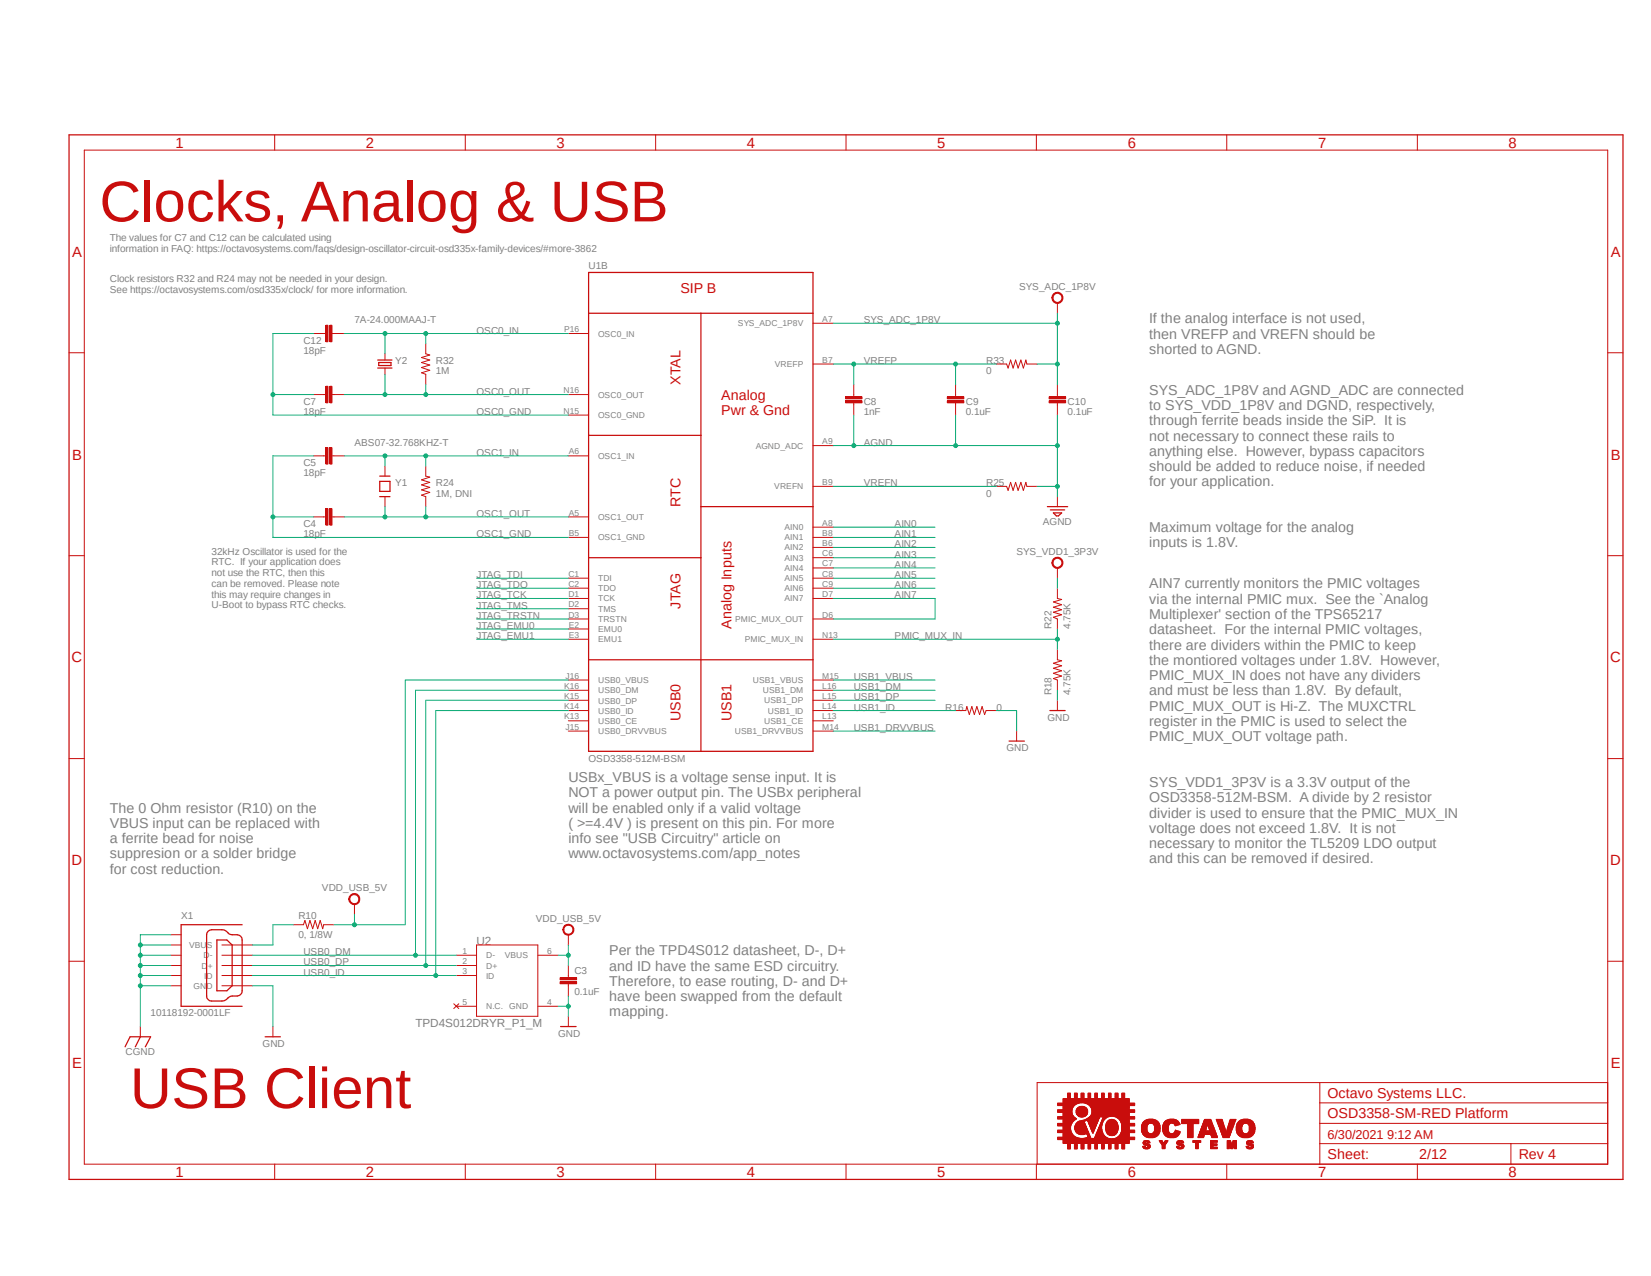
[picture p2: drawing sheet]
<svg xmlns="http://www.w3.org/2000/svg" width="279mm" height="216mm" viewBox="0 0 279 216" stroke-linecap="round" stroke-linejoin="round" font-family="sans-serif">
<defs><g id="words">
<g font-size="9.7" fill="#c90d0c">
<text x="16.8" y="37.5">Clocks, Analog &amp; USB</text>
<text x="22" y="187.5">USB Client</text>
</g>
<g font-size="2.5" fill="#c90d0c">
<text x="29.7" y="25">1</text>
<text x="61.9" y="25">2</text>
<text x="94.2" y="25">3</text>
<text x="126.4" y="25">4</text>
<text x="158.6" y="25">5</text>
<text x="190.8" y="25">6</text>
<text x="223.1" y="25">7</text>
<text x="255.3" y="25">8</text>
<text x="12.2" y="43.4">A</text>
<text x="272.6" y="43.4">A</text>
<text x="12.2" y="77.8">B</text>
<text x="272.6" y="77.8">B</text>
<text x="12.1" y="112.1">C</text>
<text x="272.5" y="112.1">C</text>
<text x="12.1" y="146.4">D</text>
<text x="272.5" y="146.4">D</text>
<text x="12.2" y="180.7">E</text>
<text x="272.6" y="180.7">E</text>
<text x="29.7" y="199.1">1</text>
<text x="61.9" y="199.1">2</text>
<text x="94.2" y="199.1">3</text>
<text x="126.4" y="199.1">4</text>
<text x="158.6" y="199.1">5</text>
<text x="190.8" y="199.1">6</text>
<text x="223.1" y="199.1">7</text>
<text x="255.3" y="199.1">8</text>
</g>
<g font-size="2.4" fill="#c90d0c">
<text x="115.1" y="49.5">SIP B</text>
<text x="115.1" y="65.1" transform="rotate(-90 115.1 65.1)">XTAL</text>
<text x="122" y="67.6">Analog</text>
<text x="122" y="70.2">Pwr &amp; Gnd</text>
<text x="115.1" y="85.8" transform="rotate(-90 115.1 85.8)">RTC</text>
<text x="115.1" y="103" transform="rotate(-90 115.1 103)">JTAG</text>
<text x="123.8" y="106.4" transform="rotate(-90 123.8 106.4)">Analog Inputs</text>
<text x="115.1" y="122" transform="rotate(-90 115.1 122)">USB0</text>
<text x="123.8" y="122" transform="rotate(-90 123.8 122)">USB1</text>
<text x="224.7" y="185.8">Octavo Systems LLC.</text>
<text x="224.7" y="189.2">OSD3358-SM-RED Platform</text>
<text x="224.7" y="196.1">Sheet:</text>
<text x="240.2" y="196.1">2/12</text>
<text x="257" y="196.1">Rev 4</text>
</g>
<g font-size="2.4" fill="#808080">
<text x="194.5" y="54.7">If the analog interface is not used,</text>
<text x="194.5" y="57.3">then VREFP and VREFN should be</text>
<text x="194.5" y="59.9">shorted to AGND.</text>
<text x="194.5" y="66.8">SYS_ADC_1P8V and AGND_ADC are connected</text>
<text x="194.5" y="69.4">to SYS_VDD_1P8V and DGND, respectively,</text>
<text x="194.5" y="72">through ferrite beads inside the SiP. It is</text>
<text x="194.5" y="74.5">not necessary to connect these rails to</text>
<text x="194.5" y="77.1">anything else. However, bypass capacitors</text>
<text x="194.5" y="79.7">should be added to reduce noise, if needed</text>
<text x="194.5" y="82.3">for your application.</text>
<text x="194.5" y="90">Maximum voltage for the analog</text>
<text x="194.5" y="92.6">inputs is 1.8V.</text>
<text x="194.5" y="99.6">AIN7 currently monitors the PMIC voltages</text>
<text x="194.5" y="102.2">via the internal PMIC mux. See the `Analog</text>
<text x="194.5" y="104.7">Multiplexer' section of the TPS65217</text>
<text x="194.5" y="107.3">datasheet. For the internal PMIC voltages,</text>
<text x="194.5" y="109.9">there are dividers within the PMIC to keep</text>
<text x="194.5" y="112.5">the montiored voltages under 1.8V. However,</text>
<text x="194.5" y="115.1">PMIC_MUX_IN does not have any dividers</text>
<text x="194.5" y="117.6">and must be less than 1.8V. By default,</text>
<text x="194.5" y="120.2">PMIC_MUX_OUT is Hi-Z. The MUXCTRL</text>
<text x="194.5" y="122.8">register in the PMIC is used to select the</text>
<text x="194.5" y="125.4">PMIC_MUX_OUT voltage path.</text>
<text x="18.6" y="137.5">The 0 Ohm resistor (R10) on the</text>
<text x="96.2" y="132.3">USBx_VBUS is a voltage sense input. It is</text>
<text x="96.2" y="134.9">NOT a power output pin. The USBx peripheral</text>
<text x="96.2" y="137.5">will be enabled only if a valid voltage</text>
<text x="194.5" y="133.2">SYS_VDD1_3P3V is a 3.3V output of the</text>
<text x="194.5" y="135.8">OSD3358-512M-BSM. A divide by 2 resistor</text>
<text x="18.6" y="140.1">VBUS input can be replaced with</text>
<text x="18.6" y="142.7">a ferrite bead for noise</text>
<text x="96.2" y="140.1">( &gt;=4.4V ) is present on this pin. For more</text>
<text x="96.2" y="142.7">info see &quot;USB Circuitry&quot; article on</text>
<text x="194.5" y="138.3">divider is used to ensure that the PMIC_MUX_IN</text>
<text x="194.5" y="140.9">voltage does not exceed 1.8V. It is not</text>
<text x="194.5" y="143.5">necessary to monitor the TL5209 LDO output</text>
<text x="18.6" y="145.2">suppresion or a solder bridge</text>
<text x="18.6" y="147.8">for cost reduction.</text>
<text x="96.2" y="145.2">www.octavosystems.com/app_notes</text>
<text x="194.5" y="146.1">and this can be removed if desired.</text>
<text x="103.1" y="161.6">Per the TPD4S012 datasheet, D-, D+</text>
<text x="103.1" y="164.2">and ID have the same ESD circuitry.</text>
<text x="103.1" y="166.8">Therefore, to ease routing, D- and D+</text>
<text x="103.1" y="169.4">have been swapped from the default</text>
<text x="103.1" y="172">mapping.</text>
</g>
<text font-size="2.2" fill="#c90d0c" x="224.7" y="192.7">6/30/2021 9:12 AM</text>
<g font-size="2" fill="#808080">
<text x="80.6" y="159.9">U2</text>
<text x="70.3" y="173.7">TPD4S012DRYR_P1_M</text>
</g>
<g font-size="1.7" fill="#808080">
<text x="18.6" y="40.8">The values for C7 and C12 can be calculated using</text>
<text x="18.6" y="47.7">Clock resistors R32 and R24 may not be needed in your design.</text>
<text x="18.6" y="42.6">information in FAQ: https://octavosystems.com/faqs/design-oscillator-circuit-osd335x-family-devices/#more-3862</text>
<text x="99.6" y="45.6">U1B</text>
<text x="18.6" y="49.5">See https://octavosystems.com/osd335x/clock/ for more information.</text>
<text x="172.5" y="49.1">SYS_ADC_1P8V</text>
<text x="51.4" y="59.9">18pF</text>
<text x="51.4" y="58.2">C12</text>
<text x="60" y="54.7">7A-24.000MAAJ-T</text>
<text x="80.6" y="56.4">OSC0_IN</text>
<text x="146.2" y="54.7">SYS_ADC_1P8V</text>
<text x="66.9" y="61.6">Y2</text>
<text x="73.7" y="63.3">1M</text>
<text x="73.7" y="61.6">R32</text>
<text x="146.2" y="61.6">VREFP</text>
<text x="166.9" y="63.3">0</text>
<text x="166.9" y="61.6">R33</text>
<text x="51.4" y="70.2">18pF</text>
<text x="51.4" y="68.5">C7</text>
<text x="80.6" y="70.2">OSC0_GND</text>
<text x="80.6" y="66.8">OSC0_OUT</text>
<text x="146.2" y="70.2">1nF</text>
<text x="146.2" y="68.5">C8</text>
<text x="163.4" y="70.2">0.1uF</text>
<text x="163.4" y="68.5">C9</text>
<text x="180.7" y="70.2">0.1uF</text>
<text x="180.7" y="68.5">C10</text>
<text x="60" y="75.4">ABS07-32.768KHZ-T</text>
<text x="80.6" y="77.1">OSC1_IN</text>
<text x="146.2" y="75.4">AGND</text>
<text x="51.4" y="80.6">18pF</text>
<text x="51.4" y="78.9">C5</text>
<text x="66.9" y="82.3">Y1</text>
<text x="73.7" y="82.3">R24</text>
<text x="146.2" y="82.3">VREFN</text>
<text x="166.9" y="82.3">R25</text>
<text x="51.4" y="89.2">C4</text>
<text x="73.7" y="84">1M, DNI</text>
<text x="80.6" y="87.5">OSC1_OUT</text>
<text x="151.4" y="89.2">AIN0</text>
<text x="166.9" y="84">0</text>
<text x="176.5" y="88.8">AGND</text>
<text x="35.8" y="93.9">32kHz Oscillator is used for the</text>
<text x="35.8" y="95.7">RTC. If your application does</text>
<text x="51.4" y="90.9">18pF</text>
<text x="80.6" y="90.9">OSC1_GND</text>
<text x="151.4" y="90.9">AIN1</text>
<text x="151.4" y="92.6">AIN2</text>
<text x="151.4" y="94.4">AIN3</text>
<text x="172" y="93.9">SYS_VDD1_3P3V</text>
<text x="35.8" y="97.5">not use the RTC, then this</text>
<text x="35.8" y="99.3">can be removed. Please note</text>
<text x="35.8" y="101.1">this may require changes in</text>
<text x="80.6" y="99.5">JTAG_TDO</text>
<text x="80.6" y="101.3">JTAG_TCK</text>
<text x="80.6" y="97.8">JTAG_TDI</text>
<text x="151.4" y="96.1">AIN4</text>
<text x="151.4" y="97.8">AIN5</text>
<text x="151.4" y="99.5">AIN6</text>
<text x="151.4" y="101.3">AIN7</text>
<text x="35.8" y="103">U-Boot to bypass RTC checks.</text>
<text x="80.6" y="106.4">JTAG_EMU0</text>
<text x="80.6" y="103">JTAG_TMS</text>
<text x="80.6" y="104.7">JTAG_TRSTN</text>
<text x="177.9" y="106.4" transform="rotate(-90 177.9 106.4)">R22</text>
<text x="181.2" y="106.4" transform="rotate(-90 181.2 106.4)">4.75K</text>
<text x="80.6" y="108.2">JTAG_EMU1</text>
<text x="151.4" y="108.2">PMIC_MUX_IN</text>
<text x="144.5" y="118.5">USB1_DP</text>
<text x="144.5" y="116.8">USB1_DM</text>
<text x="144.5" y="115.1">USB1_VBUS</text>
<text x="177.9" y="117.6" transform="rotate(-90 177.9 117.6)">R18</text>
<text x="181.2" y="117.6" transform="rotate(-90 181.2 117.6)">4.75K</text>
<text x="144.5" y="120.2">USB1_ID</text>
<text x="144.5" y="123.7">USB1_DRVVBUS</text>
<text x="160" y="120.2">R16</text>
<text x="168.6" y="120.2">0</text>
<text x="177.2" y="122">GND</text>
<text x="99.6" y="128.9">OSD3358-512M-BSM</text>
<text x="170.3" y="127.1">GND</text>
<text x="30.6" y="155.6">X1</text>
<text x="50.5" y="155.4">R10</text>
<text x="54.5" y="150.8">VDD_USB_5V</text>
<text x="90.7" y="156">VDD_USB_5V</text>
<text x="50.5" y="158.7">0, 1/8W</text>
<text x="51.4" y="161.6">USB0_DM</text>
<text x="51.4" y="163.4">USB0_DP</text>
<text x="51.4" y="165.1">USB0_ID</text>
<text x="97.2" y="164.8">C3</text>
<text x="25.5" y="172">10118192-0001LF</text>
<text x="97.2" y="168.3">0.1uF</text>
<text x="21.3" y="178.4">CGND</text>
<text x="44.4" y="177.1">GND</text>
<text x="94.4" y="175.4">GND</text>
</g>
<g font-size="1.4" fill="#808080">
<text x="95.5" y="56.2">P16</text>
<text x="101.2" y="56.9">OSC0_IN</text>
<text x="124.9" y="55.2">SYS_ADC_1P8V</text>
<text x="139.2" y="54.5">A7</text>
<text x="131.1" y="62.1">VREFP</text>
<text x="139.2" y="61.4">B7</text>
<text x="95.4" y="70">N15</text>
<text x="95.4" y="66.5">N16</text>
<text x="101.2" y="70.7">OSC0_GND</text>
<text x="101.2" y="67.3">OSC0_OUT</text>
<text x="96.3" y="76.9">A6</text>
<text x="101.2" y="77.6">OSC1_IN</text>
<text x="127.9" y="75.9">AGND_ADC</text>
<text x="139.2" y="75.1">A9</text>
<text x="131" y="82.8">VREFN</text>
<text x="139.2" y="82">B9</text>
<text x="96.3" y="87.3">A5</text>
<text x="101.2" y="88">OSC1_OUT</text>
<text x="132.8" y="89.7">AIN0</text>
<text x="139.2" y="88.9">A8</text>
<text x="96.3" y="90.7">B5</text>
<text x="101.2" y="91.4">OSC1_GND</text>
<text x="132.8" y="91.4">AIN1</text>
<text x="132.8" y="93.1">AIN2</text>
<text x="132.8" y="94.9">AIN3</text>
<text x="139.2" y="90.7">B8</text>
<text x="139.2" y="92.4">B6</text>
<text x="139.2" y="94.1">C6</text>
<text x="139.2" y="95.8">C7</text>
<text x="96.2" y="101">D1</text>
<text x="96.2" y="97.6">C1</text>
<text x="96.2" y="99.3">C2</text>
<text x="101.2" y="101.8">TCK</text>
<text x="101.2" y="98.3">TDI</text>
<text x="101.2" y="100.1">TDO</text>
<text x="132.8" y="96.6">AIN4</text>
<text x="132.8" y="98.3">AIN5</text>
<text x="132.8" y="100">AIN6</text>
<text x="132.8" y="101.8">AIN7</text>
<text x="139.2" y="97.6">C8</text>
<text x="139.2" y="99.3">C9</text>
<text x="139.2" y="101">D7</text>
<text x="96.2" y="102.7">D2</text>
<text x="96.2" y="104.5">D3</text>
<text x="96.3" y="106.2">E2</text>
<text x="96.3" y="107.9">E3</text>
<text x="101.2" y="107">EMU0</text>
<text x="101.2" y="103.5">TMS</text>
<text x="101.2" y="105.2">TRSTN</text>
<text x="124.4" y="105.2">PMIC_MUX_OUT</text>
<text x="139.2" y="104.5">D6</text>
<text x="139.2" y="107.9">N13</text>
<text x="101.2" y="108.7">EMU1</text>
<text x="126" y="108.7">PMIC_MUX_IN</text>
<text x="95.5" y="116.5">K16</text>
<text x="95.5" y="118.3">K15</text>
<text x="95.7" y="114.8">J16</text>
<text x="101.2" y="117.3">USB0_DM</text>
<text x="101.2" y="119">USB0_DP</text>
<text x="101.2" y="115.6">USB0_VBUS</text>
<text x="127.4" y="115.6">USB1_VBUS</text>
<text x="129.1" y="117.3">USB1_DM</text>
<text x="129.3" y="119">USB1_DP</text>
<text x="139.2" y="116.5">L16</text>
<text x="139.2" y="118.3">L15</text>
<text x="139.2" y="114.8">M15</text>
<text x="95.5" y="121.7">K13</text>
<text x="95.5" y="120">K14</text>
<text x="95.7" y="123.4">J15</text>
<text x="101.2" y="122.5">USB0_CE</text>
<text x="101.2" y="124.2">USB0_DRVVBUS</text>
<text x="101.2" y="120.7">USB0_ID</text>
<text x="124.3" y="124.2">USB1_DRVVBUS</text>
<text x="129.3" y="122.5">USB1_CE</text>
<text x="129.9" y="120.7">USB1_ID</text>
<text x="139.2" y="121.7">L13</text>
<text x="139.2" y="123.4">M14</text>
<text x="139.2" y="120">L14</text>
<text x="32" y="160.4">VBUS</text>
<text x="78.3" y="161.4">1</text>
<text x="92.6" y="161.4">6</text>
<text x="32.8" y="167.3">GND</text>
<text x="34.1" y="163.9">D+</text>
<text x="34.5" y="162.1">D-</text>
<text x="34.5" y="165.6">ID</text>
<text x="78.3" y="163.1">2</text>
<text x="78.3" y="164.9">3</text>
<text x="82.3" y="163.9">D+</text>
<text x="82.3" y="162.1">D-</text>
<text x="82.3" y="165.6">ID</text>
<text x="85.4" y="162.1">VBUS</text>
<text x="78.3" y="170">5</text>
<text x="82.3" y="170.8">N.C.</text>
<text x="86.2" y="170.7">GND</text>
<text x="92.6" y="170">4</text>
</g>
</g></defs>
<g fill="none" stroke="#c90d0c" stroke-width=".17">
<path d="M14.3 25.4h257.8v171.6h-257.8zM46.5 22.8v2.6M78.7 22.8v2.6M111 22.8v2.6M143.2 22.8v2.6M175.4 22.8v2.6M207.6 22.8v2.6M239.9 22.8v2.6M11.7 59.7h2.6M53.1 56.4h2M55.2 55h.3v2.8h-.3zM55.8 55h.4v2.8h-.4z"/>
<path d="M56.2 56.4h2.1M65.2 59.9v1M72.1 58.2v1.7l.6 .2-1.4 .4 1.4 .4-1.4 .4 1.4 .5-1.4 .4 1.4 .5-1.4 .4 .8 .2v1.8M96.2 56.4h3.4M137.6 54.7h3.4M272.1 59.7h2.6M53.1 77.1h2M53.1 66.8h2M55.2 75.7h.3v2.8h-.3zM55.2 65.4h.3v2.8h-.3zM55.8 75.7h.4v2.8h-.4zM55.8 65.4h.4v2.8h-.4z"/>
<path d="M56.2 77.1h2.1M56.2 66.8h2.1M65.2 62.3v1M65.2 78.9v1.7M72.1 78.9v1.7l.6 .1-1.4 .5 1.4 .4-1.4 .4 1.4 .5-1.4 .4 1.4 .4-1.4 .5 .8 .2v1.7M96.2 77.1h3.4M96.2 66.8h3.4M96.2 70.2h3.4M137.6 61.6h3.4M137.6 75.4h3.4M143.1 67.1h2.8v.4h-2.8zM143.1 67.8h2.8v.4h-2.8z"/>
<path d="M144.5 65.1v2M144.5 68.2v2M160.3 67.1h2.8v.4h-2.8zM160.3 67.8h2.8v.4h-2.8zM161.7 65.1v2M161.7 68.2v2M168.6 61.6h1.7l.3 .7 .4-1.4 .4 1.4 .5-1.4 .4 1.4 .5-1.4 .4 1.4 .4-1.4 .2 .7h1.7M177.5 67.1h2.8v.4h-2.8zM177.5 67.8h2.8v.4h-2.8zM178.9 65.1v2M178.9 68.2v2M11.7 94h2.6"/>
<path d="M53.1 87.5h2M55.2 86.1h.3v2.8h-.3zM55.8 86.1h.4v2.8h-.4zM56.2 87.5h2.1M65.2 84v1.7M96.2 87.5h3.4M96.2 90.9h3.4M96.2 97.8h3.4M96.2 99.5h3.4M137.6 89.2h3.4M137.6 90.9h3.4M137.6 92.6h3.4"/>
<path d="M137.6 94.4h3.4M137.6 96.1h3.4M137.6 97.8h3.4M137.6 99.5h3.4M137.6 82.3h3.4M168.6 82.3h1.7l.3 .7 .4-1.4 .4 1.4 .5-1.4 .4 1.4 .5-1.4 .4 1.4 .4-1.4 .2 .7h1.7M178.9 84v1.7M178.9 99.5v1.8l.8 .1-1.4 .5 1.4 .4-1.4 .4 1.4 .5-1.4 .4 1.4 .4-1.4 .4 .6 .3v1.7M272.1 94h2.6M96.2 101.3h3.4M96.2 116.8h3.4M96.2 118.5h3.4"/>
<path d="M96.2 115.1h3.4M96.2 106.4h3.4M96.2 108.2h3.4M96.2 103h3.4M96.2 104.7h3.4M137.6 101.3h3.4M137.6 116.8h3.4M137.6 118.5h3.4M137.6 115.1h3.4M137.6 108.2h3.4M137.6 104.7h3.4M178.9 109.9v1.7l.8 .2-1.4 .4 1.4 .4-1.4 .5 1.4 .4-1.4 .4 1.4 .5-1.4 .4 .6 .3v1.7"/>
<path d="M178.9 118.5v1.7M11.7 128.4h2.6M96.2 120.2h3.4M96.2 122h3.4M96.2 123.7h3.4M137.6 120.2h3.4M137.6 122h3.4M137.6 123.7h3.4M161.7 120.2h1.7l.2-.7 .4 1.4 .5-1.4 .4 1.4 .4-1.4 .5 1.4 .4-1.4 .4 1.4 .3-.7h1.7M172 123.7v1.7M272.1 128.4h2.6M28.9 159.9h1.7"/>
<path d="M28.9 158.2h1.7M37.5 159.9h5.2M80.6 159.9h10.4v12.1h-10.4zM11.7 162.6h2.6M23.7 173.7v1.7M28.9 163.4h1.7M28.9 161.6h1.7M28.9 165.1h1.7M28.9 166.8h1.7M37.5 163.4h5.2M37.5 161.6h5.2M37.5 165.1h5.2"/>
<path d="M37.5 166.8h5.2M46.2 173.7v1.7M76.8 169.8l.8 .8M77.2 163.4h3.4M77.2 161.6h3.4M77.2 165.1h3.4M77.2 170.3h3.4M77.6 169.8l-.8 .8M91 161.6h3.4M91 170.3h3.4M94.8 165.4h2.8v.4h-2.8zM94.8 166.1h2.8v.4h-2.8z"/>
<path d="M96.2 163.4v2M96.2 166.5v2M96.2 172v1.7M272.1 162.6h2.6M46.5 197v2.6M78.7 197v2.6M111 197v2.6M143.2 197v2.6M175.4 197v2.6M179 190.1h2.4M179 192.8h13M179 192.7h13"/>
<path d="M179 192.7h9.1M179 192.6h8.6M179 192.6h3.8M179 192.5h3.5M179 192.5h3.4M179 192.4h3.2M179 192.4h3.1M179 191.6h2.4M179 191.6h2.3M179 191.5h2.3M179 191.4h2.2M179 191.3h2.2"/>
<path d="M179 191.2h2.2M179 190.5h2.2M179 190.4h2.2M179 190.3h2.2M179 190.3h2.3M179 190.2h2.3M179 189.3h3.2M179 189.2h3.1M179 189.2h3M179 189.1h3M179 189.1h2.9M179 189h2.8"/>
<path d="M179 188.9h2.7M179 188.2h2.4M179 188.1h2.4M179 188h2.4M179 187.9h2.4M179 187.8h2.4M179 187.1h2.8M179 187h2.8M179 187h2.9M179 186.9h2.9M179 186.9h3M179 186.9h3.1"/>
<path d="M179 186.8h3.2M179 186.7h3.4M179 186.7h3.5M179 186.6h3.7M179.9 186.6h3.1M179.9 193.5h11.2M179.9 193.4h11.2M179.9 193.3h11.2M179.9 193.2h11.2M179.9 193.1h11.2M179.9 193h11.2M179.9 192.9h11.2"/>
<path d="M179.9 192.4h2.1M179.9 192.3h2.1M179.9 192.3h2M179.9 192.2h1.9M179.9 192.2h1.8M179.9 192.1h1.8M179.9 192.1h1.7M179.9 192h1.7M179.9 191.9h1.6M179.9 191.9h1.5M179.9 191.8h1.5M179.9 191.7h1.5"/>
<path d="M179.9 191.2h1.3M179.9 191.1h1.3M179.9 191h1.3M179.9 191h1.2M179.9 190.9h1.2M179.9 190.8h1.2M179.9 190.8h1.3M179.9 190.7h1.3M179.9 190.6h1.3M179.9 190.5h1.3M179.9 190h1.5M179.9 189.9h1.5"/>
<path d="M179.9 189.9h1.6M179.9 189.8h1.7M179.9 189.7h1.7M179.9 189.7h1.8M179.9 189.6h1.9M179.9 189.5h2M179.9 189.4h2.1M179.9 189.4h2.2M179.9 188.9h1.8M179.9 188.8h1.8M179.9 188.8h1.7M179.9 188.7h1.7"/>
<path d="M179.9 188.7h1.6M179.9 188.6h1.6M179.9 188.6h1.5M179.9 188.5h1.5M179.9 188.4h1.5M179.9 188.3h1.5M179.9 187.7h1.5M179.9 187.6h1.5M179.9 187.6h1.6M179.9 187.5h1.6M179.9 187.4h1.7M179.9 187.3h1.7"/>
<path d="M179.9 187.2h1.8M179.9 187.1h1.8M179.9 186.6h11.2M179.9 186.5h11.2M179.9 186.4h11.2M179.9 186.3h11.2M179.9 186.2h11.2M179.9 186.1h11.2M179.9 186h11.2M179.9 185.9h11.2M180.7 193.5h.4M180.7 194.4h.4"/>
<path d="M180.7 194.3h.4M180.7 194.2h.4M180.7 194.1h.4M180.7 194h.4M180.7 193.9h.4M180.7 193.8h.4M180.7 193.7h.4M180.7 193.6h.4M180.7 185.8h.4M180.7 185.7h.4M180.7 185.6h.4M180.7 185.5h.4"/>
<path d="M180.7 185.4h.4M180.7 185.3h.4M180.7 185.2h.4M180.7 185.1h.4M180.7 185h.4M181.8 193.5h.5M181.8 194.4h.5M181.8 194.3h.5M181.8 194.2h.5M181.8 194.1h.5M181.8 194h.5M181.8 193.9h.5"/>
<path d="M181.8 193.8h.5M181.8 193.7h.5M181.8 193.6h.5M181.8 185.8h.5M181.8 185.7h.5M181.8 185.6h.5M181.8 185.5h.5M181.8 185.4h.5M181.8 185.3h.5M181.8 185.2h.5M181.8 185.1h.5M181.8 185h.5"/>
<path d="M181.9 191h2.1M181.9 191h2M181.9 190.9h2M181.9 190.8h2M181.9 190.7h2M181.9 191.2h2.1M181.9 191.1h2.1M181.9 190.6h2M181.9 190.6h1.9M181.9 190.5h1.9M181.9 191.3h2.2M181.9 191.2h2.2"/>
<path d="M182 191.4h2.1M182 191.3h2.1M182 190.4h1.7M182 190.3h1.7M182 190.2h1.6M182 191.5h2.1M182.1 191.5h2.1M182.1 190.2h1.5M182.1 190.1h1.5M182.1 191.6h2.1M182.1 188.3h1.9M182.1 188.3h2"/>
<path d="M182.1 188.2h2M182.1 188.1h2M182.1 188h2M182.1 187.9h2M182.1 187.8h1.9M182.2 191.6h2M182.2 190h1.4M182.2 188.5h1.8M182.2 188.4h1.8M182.2 187.8h1.8M182.2 187.7h1.8M182.2 191.7h2"/>
<path d="M182.2 188.6h1.8M182.2 191.7h2.1M182.2 189.9h1.3M182.2 188.6h1.7M182.2 187.6h1.7M182.3 189.9h1.2M182.3 188.6h1.6M182.3 187.5h1.6M182.3 188.7h1.6M182.4 191.8h1.4M182.4 191.8h1.9M182.4 189.8h1.1"/>
<path d="M182.4 188.8h1.4M182.4 188.7h1.5M182.4 187.5h1.5M182.4 187.4h1.3M182.5 191.9h1.2M182.5 189.8h1M182.5 188.8h1.2M182.5 187.4h1.2M182.5 191.9h1.1M182.5 189.7h1M182.5 188.9h1.1M182.5 187.3h1.1"/>
<path d="M182.6 191.9h1M182.6 189.7h1M182.6 188.9h1M182.6 187.3h1M182.8 189.7h.9M182.8 189h.6M182.8 187.2h.6M182.8 192h.5M182.9 189h.3M182.9 187.2h.4M183 193.5h.4M183 194.4h.4"/>
<path d="M183 194.3h.4M183 194.2h.4M183 194.1h.4M183 194h.4M183 193.9h.4M183 193.8h.4M183 193.7h.4M183 193.6h.4M183 189.6h.9M183 185.8h.4M183 185.7h.4M183 185.6h.4"/>
<path d="M183 185.5h.4M183 185.4h.4M183 185.3h.4M183 185.2h.4M183 185.1h.4M183 185h.4M183.1 186.6h8M183.1 189.6h.8M183.3 189.5h2.6M183.4 192.6h1.2M183.5 186.6h8.5M183.5 189.5h2.4"/>
<path d="M183.6 192.5h1M183.6 189.4h2.3M183.6 186.7h8.4M183.7 189.4h2.2M183.8 186.7h8.2M183.8 192.5h.8M183.8 189.4h2.1M183.9 189.3h2.1M183.9 191.9h.4M183.9 191.8h.4M183.9 191.9h.5M183.9 186.8h8.1"/>
<path d="M184 192h.4M184 189.3h2M184 192.4h.6M184 192.2h.4M184 192.1h.4M184 189.6h1.9M184 189.2h2M184 186.8h8M184.1 192.4h.4M184.1 192.3h.4M184.1 192.2h.3M184.1 189.7h1.7"/>
<path d="M184.1 189.2h2M184.1 186.9h7.9M184.1 189.8h1.7M184.1 193.5h.5M184.1 194.4h.5M184.1 194.3h.5M184.1 194.2h.5M184.1 194.1h.5M184.1 194h.5M184.1 193.9h.5M184.1 193.8h.5M184.1 193.7h.5"/>
<path d="M184.1 193.6h.5M184.1 189.9h1.7M184.1 189.1h2M184.1 185.8h.5M184.1 185.7h.5M184.1 185.6h.5M184.1 185.5h.5M184.1 185.4h.5M184.1 185.3h.5M184.1 185.2h.5M184.1 185.1h.5M184.1 185h.5"/>
<path d="M184.2 189.9h1.5M184.2 190.1h1.5M184.2 190.1h1.4M184.2 190h1.5M184.2 189.1h1.9M184.2 186.9h7.8M184.3 190.2h1.3M184.3 189.1h1.8M184.3 187h7.7M184.3 190.3h1.2M184.3 189h1.8M184.4 190.4h1.1"/>
<path d="M184.4 190.3h1.1M184.4 189h3.2M184.4 187.1h7.6M184.4 190.5h1.1M184.4 188.9h3.4M184.4 187.1h6.7M184.4 190.6h1M184.4 190.6h1.1M184.4 187.2h6.7M184.5 190.7h.9M184.5 188.9h6.6M184.5 187.2h6.6"/>
<path d="M184.5 190.8h.8M184.5 190.8h.9M184.5 188.8h6.6M184.6 191h.7M184.6 190.9h.7M184.6 190.8h.7M184.6 188.8h6.5M184.6 187.3h6.5M184.6 191.1h.7M184.6 188.7h6.5M184.6 187.4h6.5M184.7 191.1h.5"/>
<path d="M184.7 191.1h.6M184.7 188.6h6.4M184.7 187.5h6.4M184.7 191.2h.5M184.7 187.6h6.4M184.7 191.3h.5M184.7 188.5h6.4M184.7 188.4h6.4M184.7 187.7h6.4M184.8 191.5h.3M184.8 191.4h.3M184.8 191.3h.4"/>
<path d="M184.8 188.4h6.3M184.8 188.3h6.3M184.8 188.2h7.2M184.8 188.1h7.2M184.8 188h7.2M184.8 187.9h7.2M184.8 187.8h7.2M184.8 187.7h6.3M184.8 191.6h.2M184.9 191.6h.1M184.9 191.7l.1 .1M184.9 191.7h.1"/>
<path d="M185.2 192.6h2.3M185.3 192.5h2.2M185.3 192.5h2.1M185.3 193.5h.4M185.3 194.4h.4M185.3 194.3h.4M185.3 194.2h.4M185.3 194.1h.4M185.3 194h.4M185.3 193.9h.4M185.3 193.8h.4M185.3 193.7h.4"/>
<path d="M185.3 193.6h.4M185.3 192.4h1.9M185.3 185.8h.4M185.3 185.7h.4M185.3 185.6h.4M185.3 185.5h.4M185.3 185.4h.4M185.3 185.3h.4M185.3 185.2h.4M185.3 185.1h.4M185.3 185h.4M185.3 192.3h1.8"/>
<path d="M185.3 192.3h1.7M185.3 192.2h1.7M185.4 192.2h1.5M185.4 192.1h1.5M185.4 192.1h1.4M185.5 192h1.3M185.5 191.9h1.3M185.5 191.9h1.2M185.5 191.8h1.1M185.5 191.7h1.1M185.6 191.7h1M185.6 191.6h1"/>
<path d="M185.7 191.5h.9M185.7 191.4h.8M185.7 191.3h.8M185.8 191.3h.7M185.8 191.2h.7M185.8 191.1h.7M185.9 191h.5M185.9 190.9h.5M185.9 190.8h.5M186 190.8h.4M186 190.7h.4M186 190.6h.4"/>
<path d="M186.1 190.6h.3M186.1 190.5h.3M186.1 190.5h.4M186.1 190.4h.4M186.1 190.3h.4M186.2 190.3h.3M186.2 190.2h.3M186.3 190.1h.3M186.3 190.1h.2M186.3 190h.3M186.3 189.9h.3M186.4 189.9h.2"/>
<path d="M186.4 189.8h.2M186.4 189.7h.3M186.4 193.5h.5M186.4 194.4h.5M186.4 194.3h.5M186.4 194.2h.5M186.4 194.1h.5M186.4 194h.5M186.4 193.9h.5M186.4 193.8h.5M186.4 193.7h.5M186.4 193.6h.5"/>
<path d="M186.4 189.6h.4M186.4 185.8h.5M186.4 185.7h.5M186.4 185.6h.5M186.4 185.5h.5M186.4 185.4h.5M186.4 185.3h.5M186.4 185.2h.5M186.4 185.1h.5M186.4 185h.5M186.5 189.5h.3M186.5 189.5h.4"/>
<path d="M186.5 189.4h.4M186.6 189.4h.3M186.6 189.4h.4M186.6 189.3h.4M186.6 189.3h.5M186.6 189.2h.5M186.6 189.2h.6M186.6 189.1h.7M186.7 189.1h.7M186.7 189h.8M187.1 191.2h2.1M187.1 191.1h2.1"/>
<path d="M187.1 191h2.1M187.1 190.9h2.1M187.1 190.8h2.1M187.1 190.7h2.1M187.1 190.6h2.1M187.1 190.5h2.1M187.1 190.4h2.1M187.2 191.3h1.9M187.2 191.3h2M187.2 191.2h2M187.2 190.4h2M187.2 190.3h2"/>
<path d="M187.2 190.3h1.9M187.2 190.2h1.9M187.2 190.1h1.9M187.2 191.5h1.9M187.2 191.4h1.9M187.2 191.6h1.9M187.2 190h1.9M187.3 191.6h1.7M187.3 191.6h1.8M187.3 189.9h1.8M187.3 189.9h1.7M187.3 191.7h1.7"/>
<path d="M187.4 191.8h1.5M187.4 189.8h1.5M187.4 191.9h1.5M187.4 189.7h1.5M187.5 191.9h1.3M187.5 189.7h1.4M187.5 189.7h1.3M187.6 193.5h.4M187.6 194.4h.4M187.6 194.3h.4M187.6 194.2h.4M187.6 194.1h.4"/>
<path d="M187.6 194h.4M187.6 193.9h.4M187.6 193.8h.4M187.6 193.7h.4M187.6 193.6h.4M187.6 192h1.1M187.6 189.6h1.2M187.6 189.6h1.1M187.6 185.8h.4M187.6 185.7h.4M187.6 185.6h.4M187.6 185.5h.4"/>
<path d="M187.6 185.4h.4M187.6 185.3h.4M187.6 185.2h.4M187.6 185.1h.4M187.6 185h.4M187.6 189.5h1.1M187.7 192.1h.9M187.7 189.5h.9M187.9 189.4h.6M188 192.2h.3M188 189.4h.3M188.3 192.7h3.7"/>
<path d="M188.5 188.9h3.5M188.7 192.6h3.3M188.7 193.5h.5M188.7 194.4h.5M188.7 194.3h.5M188.7 194.2h.5M188.7 194.1h.5M188.7 194h.5M188.7 193.9h.5M188.7 193.8h.5M188.7 193.7h.5M188.7 193.6h.5"/>
<path d="M188.7 189h3.3M188.7 185.8h.5M188.7 185.7h.5M188.7 185.6h.5M188.7 185.5h.5M188.7 185.4h.5M188.7 185.3h.5M188.7 185.2h.5M188.7 185.1h.5M188.7 185h.5M188.8 192.6h3.2M188.8 189h3.2"/>
<path d="M188.9 192.5h3.1M188.9 189.1h3.1M189 189.1h3M189.1 192.4h2.9M189.1 189.1h2.9M189.1 192.4h2M189.1 189.2h2.9M189.2 189.2h2.8M189.2 192.3h1.9M189.2 189.3h2.8M189.3 192.3h1.8M189.3 189.3h2.7"/>
<path d="M189.3 192.2h1.8M189.4 192.2h1.7M189.4 189.4h1.7M189.4 192.1h1.7M189.4 189.5h1.7M189.5 192.1h1.6M189.5 189.5h1.6M189.5 192h1.6M189.5 189.6h1.6M189.6 191.9h1.5M189.6 189.7h1.5M189.6 189.6h1.5"/>
<path d="M189.6 191.8h1.5M189.7 191.8h1.4M189.7 191.7h1.4M189.7 189.9h1.4M189.7 189.8h1.4M189.7 191.6h2.3M189.7 190h1.4M189.8 190.1h2.2M189.8 191.5h2.2M189.8 191.4h2.2M189.8 190.2h2.2M189.8 191.3h2.2"/>
<path d="M189.8 191.2h2.2M189.8 191.2h1.3M189.8 191.1h1.3M189.8 191h1.3M189.8 190.9h1.3M189.8 190.8h1.3M189.8 190.7h1.3M189.8 190.6h1.3M189.8 190.5h1.3M189.8 190.5h2.2M189.8 190.4h2.2M189.8 190.3h2.2"/>
<path d="M189.9 193.5h.4M189.9 194.4h.4M189.9 194.3h.4M189.9 194.2h.4M189.9 194.1h.4M189.9 194h.4M189.9 193.9h.4M189.9 193.8h.4M189.9 193.7h.4M189.9 193.6h.4M189.9 185.8h.4M189.9 185.7h.4"/>
<path d="M189.9 185.6h.4M189.9 185.5h.4M189.9 185.4h.4M189.9 185.3h.4M189.9 185.2h.4M189.9 185.1h.4M189.9 185h.4M193.2 191.4h.9M193.2 191.3h.9M193.2 191.2h.9M193.2 191.1h.9M193.2 191h.9"/>
<path d="M193.2 190.9h.9M193.2 190.8h.9M193.2 190.7h.9M193.2 190.6h.9M193.2 190.5h.9M193.2 191.5h1M193.2 191.4h1M193.2 190.5h1M193.2 190.4h1M193.3 191.6h1M193.3 190.3h.9M193.3 190.3h1"/>
<path d="M193.3 190.2h1M193.3 191.7h1.1M193.3 190.2h1.1M193.3 190.1h1.4M193.3 191.8h2.8M193.3 191.8h1.2M193.3 190.1h1.1M193.3 190h2.8M193.4 194h.4M193.4 191.9h2.7M193.4 190h2.7M193.4 194.1h1.2"/>
<path d="M193.4 194.1h.5M193.4 194.1h.4M193.4 193.4h.6M193.4 193.4h.4M193.4 193.3h.4M193.4 189.9h2.7M193.5 193.5h.8M193.5 194.2h1.1M193.5 193.5h.6M193.5 193.3h.3M193.5 193.3h.4M193.5 192h2.5"/>
<path d="M193.5 189.9h2.5M193.5 194.3h1M193.5 193.6h1M193.5 193.5h.9M193.5 193.2h1.1M193.5 193.2h1M193.5 193.1h1M193.5 192.1h2.5M193.5 189.8h2.5M193.5 193.9h.3M193.6 194.4h.8M193.6 193.7h1"/>
<path d="M193.6 193h.8M193.6 189.7h2.3M193.6 192.2h2.3M193.7 193.7h.9M193.7 192.2h2.1M193.7 193.8h.9M193.7 189.7h2.1M193.8 193h.5M193.8 192.3h1.9M193.8 189.6h1.9M193.8 194.4h.4M193.8 193.8h.8"/>
<path d="M193.9 189.5h1.7M193.9 192.4h1.7M194 192.4h1.5M194 189.5h1.5M194.1 193.8h.5M194.1 193.3h.5M194.1 192.4h1.3M194.1 189.4h1.3M194.2 194.1h.4M194.2 193.9h.4M194.2 193.4h.4M194.2 193.3h.4"/>
<path d="M194.2 194h.4M194.2 189.4h1.1M194.3 194h.3M194.3 192.5h1M194.4 189.4h.7M194.8 190.1h1.4M195 191.8h1.1M195 191.7h1.2M195 190.1h1.2M195.1 190.2h1.1M195.2 191.7h1M195.2 190.2h1"/>
<path d="M195.2 191.6h1M195.2 191.6h1.1M195.2 190.2h1.1M195.2 190.3h1.1M195.3 191.5h1M195.3 190.4h1M195.3 190.3h1M195.3 191.4h1M195.3 190.5h1M195.4 191.3h.9M195.4 191.2h.9M195.4 191.1h.9"/>
<path d="M195.4 191h.9M195.4 190.9h.9M195.4 190.8h.9M195.4 190.7h.9M195.4 190.6h.9M195.4 190.5h.9M196.2 193h.5M196.2 193h.4M196.2 193.1h.5M196.3 193.1h.4M196.3 193.3h.5M196.3 193.2h.5"/>
<path d="M196.3 193.2h.4M196.4 193.3h.4M196.4 193.4h.5M196.5 193.5h.8M196.5 193.5h.9M196.6 193.6h.7M196.6 193.6h.6M196.6 193.7h.6M196.7 194.4h.4M196.7 194.3h.4M196.7 194.2h.4M196.7 194.1h.4"/>
<path d="M196.7 194h.4M196.7 193.9h.4M196.7 193.8h.4M196.7 193.8h.5M196.7 191.1h1M196.7 191h1M196.7 190.9h1M196.7 190.8h1M196.8 191.3h.9M196.8 191.2h.9M196.8 191.1h.9M196.8 190.7h.9"/>
<path d="M196.8 190.6h.9M196.8 190.5h.9M196.8 191.5h1M196.8 191.4h1M196.8 191.4h.9M196.8 190.5h1M196.8 190.4h1M196.8 190.3h1M196.8 191.6h1M196.8 190.2h1.1M196.9 190.1h1.3M196.9 191.7h1.1"/>
<path d="M196.9 191.7h1M196.9 191.6h1M196.9 190.2h1M196.9 190.2h1.1M196.9 190.1h1.1M196.9 193.4h.5M196.9 191.8h2.7M196.9 191.8h1.2M196.9 190h2.7M197 193.4h.4M197 191.9h2.6M197 190h2.6"/>
<path d="M197 189.9h2.6M197 193.3h.4M197 189.9h2.5M197.1 193.3h.4M197.1 193.2h.4M197.1 192h2.4M197.1 189.9h2.4M197.1 189.8h2.4M197.1 193.2h.5M197.1 193.1h.5M197.1 192.1h2.4M197.1 189.8h2.3"/>
<path d="M197.1 193h.6M197.1 192.1h2.3M197.1 189.7h2.3M197.2 189.7h2.2M197.2 193h.5M197.2 192.2h2.1M197.2 192.2h2.2M197.2 189.7h2.1M197.3 192.2h2M197.3 192.3h2M197.3 189.6h2M197.4 189.6h1.8"/>
<path d="M197.4 192.3h1.8M197.4 189.5h1.7M197.5 192.4h1.6M197.6 189.5h1.5M197.6 192.4h1.5M197.7 192.4h1.2M197.7 189.4h1.2M197.8 189.4h1M197.8 192.5h1M198 189.4h.7M198.4 190.1h1.2M198.5 191.8h1.1"/>
<path d="M198.6 191.7h1.1M198.6 190.1h1M198.7 191.7h1M198.7 190.2h1M198.7 191.6h1M198.8 191.6h.9M198.8 190.2h.9M198.8 191.5h.9M198.8 190.3h.7M198.8 190.3h.9M198.8 191.4h.8M198.8 191.4h.7"/>
<path d="M198.8 190.5h.3M198.8 190.4h.4M198.8 190.4h.6M198.9 191.3h.4M198.9 191.3h.3M198.9 190.5h.1M198.9 191.3h.2M198.9 191.2h.1M199.1 194.1h.5M199.1 194h.4M199.1 193.5h.8M199.1 194.1h1.2"/>
<path d="M199.1 193.5h.7M199.1 193.4h.6M199.1 193.4h.5M199.1 193.3h.4M199.1 193.3h.5M199.2 194.2h1.1M199.2 193.5h.8M199.2 193.2h1M199.2 194.3h1M199.2 194.2h1M199.2 193.6h1M199.3 194.3h.9"/>
<path d="M199.3 193.9h.2M199.3 193.6h.9M199.3 193.1h.9M199.3 194.4h.8M199.3 193.7h1M199.3 193h.9M199.5 193.8h.8M199.5 193h.5M199.5 194.4h.4M199.6 193.8h.8M199.8 193.3h.5M199.8 193.8h.6"/>
<path d="M199.9 193.9h.5M199.9 193.3h.4M199.9 194.1h.4M199.9 193.4h.4M199.9 194.1h.5M199.9 194h.5M200 190.1h2.9M200 190h2.9M200 189.9h2.9M200 189.8h2.9M200 189.7h2.9M200 189.6h2.9"/>
<path d="M200 189.5h2.9M200 189.4h2.9M201 192.5h.9M201 192.4h.9M201 192.3h.9M201 192.2h.9M201 192.1h.9M201 192h.9M201 191.9h.9M201 191.8h.9M201 191.7h.9M201 191.6h.9"/>
<path d="M201 191.5h.9M201 191.4h.9M201 191.3h.9M201 191.2h.9M201 191.1h.9M201 191h.9M201 190.9h.9M201 190.8h.9M201 190.7h.9M201 190.6h.9M201 190.5h.9M201 190.4h.9"/>
<path d="M201 190.3h.9M201 190.2h.9M201.9 193.3h1.3M201.9 193.2h1.3M201.9 193.1h1.3M201.9 193h1.3M202.3 193.3h.5M202.4 193.5h.4M202.4 194.4h.4M202.4 194.3h.4M202.4 194.2h.4M202.4 194.1h.4"/>
<path d="M202.4 194h.4M202.4 193.9h.4M202.4 193.8h.4M202.4 193.7h.4M202.4 193.6h.4M202.4 193.4h.4M202.7 192.5h1M202.7 192.4h1M202.8 192.3h1M202.8 192.2h1M202.8 192.1h1M202.9 192.1h.9"/>
<path d="M202.9 192h.9M202.9 191.9h3M202.9 191.9h2.9M202.9 191.8h2.9M203 191.8h2.8M203 191.7h2.8M203 191.6h2.7M203.1 191.5h2.6M203.1 191.4h2.6M203.2 191.3h2.4M203.2 191.3h.8M203.2 191.2h.8"/>
<path d="M203.2 191.2h.9M203.2 191.1h.9M203.2 191h.9M203.3 191h.8M203.3 190.9h.8M203.3 190.8h.9M203.4 190.8h.8M203.4 190.7h.8M203.4 190.6h.9M203.4 190.5h.9M203.5 190.5h.8M203.5 190.4h.8"/>
<path d="M203.5 190.3h.8M203.5 190.2h.8M203.6 190.1h1.5M203.6 190.2h1.6M203.6 190.1h1.6M203.6 190h1.5M203.7 189.9h1.4M203.7 189.8h1.4M203.8 189.7h1.3M203.8 189.7h1.2M203.8 189.6h1.2M203.8 189.5h1.1"/>
<path d="M203.8 189.4h1.1M203.9 189.4h1M204.4 190.3h.8M204.4 190.2h.8M204.4 190.4h.9M204.4 190.4h.8M204.5 190.5h.8M204.5 190.8h.9M204.5 190.7h.9M204.5 190.6h.9M204.6 190.8h.8M204.6 191h.9"/>
<path d="M204.6 190.9h.8M204.6 191.1h.9M204.7 191.3h.9M204.7 191.2h.9M204.7 191.1h.9M204.9 193.5h.4M204.9 194.4h1.1M204.9 194.3h1.1M204.9 194.2h1.1M204.9 194.1h1.1M204.9 194.1h.4M204.9 194h.4"/>
<path d="M204.9 193.9h.4M204.9 193.8h.4M204.9 193.8h1.1M204.9 193.7h1.1M204.9 193.6h1.1M204.9 193.5h1.1M204.9 193.4h.4M204.9 193.3h.4M204.9 193.3h1.1M204.9 193.2h1.1M204.9 193.1h1.1M204.9 193h1.1"/>
<path d="M204.9 192h1M204.9 192.1h1M205 192.2h1M205 192.3h1M205.1 192.5h.9M205.1 192.4h.9M205.8 189.5h1M205.8 189.4h1M205.9 189.5h1M205.9 189.7h1M205.9 189.6h1M206 189.7h.9"/>
<path d="M206 189.9h1M206 189.8h.9M206 190h1M206.1 190.1h1M206.1 190.2h1M206.2 190.4h.9M206.2 190.3h.9M206.2 190.2h.9M206.2 190.5h.9M206.2 190.6h1M206.2 190.5h1M206.3 190.6h.9"/>
<path d="M206.3 190.8h1M206.3 190.7h.9M206.4 190.9h.9M206.4 190.8h.9M206.4 191h.9M206.5 191.1h.8M206.5 191.2h.9M206.5 191.4h.9M206.5 191.3h.9M206.6 191.5h.9M206.6 191.4h.9M206.6 191.6h.9"/>
<path d="M206.7 191.6h1.6M206.7 191.7h1.6M206.8 191.9h1.4M206.8 191.8h1.4M206.8 192h1.4M206.8 192.1h1.4M206.9 192.2h1.2M206.9 192.4h1.1M206.9 192.3h1.2M207 192.4h1M207 192.5h1M207.5 191.6h.9"/>
<path d="M207.5 191.5h.9M207.6 191.5h.8M207.6 191.4h.8M207.6 197v2.6M207.6 191.3h.8M207.6 191.2h.8M207.6 191.2h.9M207.7 193.5h.3M207.7 194.4h.3M207.7 194.3h.3M207.7 194.2h.3M207.7 194.1h.3"/>
<path d="M207.7 194h.3M207.7 193.9h.3M207.7 193.8h.3M207.7 193.7h.3M207.7 193.6h.3M207.7 193.4h.7M207.7 193.3h.6M207.7 193.2h.6M207.7 193.1h.6M207.7 193h.5M207.7 191.1h.8M207.7 191h.9"/>
<path d="M207.7 190.9h.9M207.7 190.8h.9M207.8 190.8h.8M207.8 190.8h.9M207.8 190.7h.9M207.8 190.6h.9M207.9 190.6h.8M207.9 190.5h.8M207.9 190.5h.9M207.9 190.4h.9M207.9 190.3h.9M207.9 190.2h.9"/>
<path d="M207.9 190.2h1M208 190.1h.9M208 190h.9M208 190h1M208 189.9h1M208 189.8h1M208.1 193.5h.3M208.1 189.8h.9M208.1 189.7h.9M208.1 193.7h.3M208.1 193.6h.3M208.1 189.6h1"/>
<path d="M208.2 193.8h.6M208.2 193.8h.2M208.2 193.7h.2M208.2 189.6h.9M208.2 189.5h.9M208.2 194h.5M208.2 193.9h.5M208.2 193.9h.6M208.2 189.4h1M208.2 194.2h.5M208.2 194.1h.5M208.3 194.4h.3"/>
<path d="M208.3 194.3h.4M208.5 193.8h.3M208.5 193.7h.3M208.5 193.6h.3M208.6 193.5h.2M208.6 193.5h.3M208.6 193.4h.3M208.6 193.4h.7M208.6 193.3h.7M208.6 193.2h.7M208.7 193.1h.6M208.7 193h.6"/>
<path d="M208.9 193.5h.4M208.9 194.4h.4M208.9 194.3h.4M208.9 194.2h.4M208.9 194.1h.4M208.9 194h.4M208.9 193.9h.4M208.9 193.8h.4M208.9 193.7h.4M208.9 193.6h.4M208.9 193.4h.4M209.2 191.3h1"/>
<path d="M209.2 191.2h1M209.2 191.2h.9M209.2 191.1h.9M209.2 191h.9M209.2 190.9h.9M209.2 190.8h.9M209.2 190.7h.9M209.2 190.6h1M209.3 191.5h1M209.3 191.4h.9M209.3 191.3h.9M209.3 190.5h.9"/>
<path d="M209.3 190.4h1M209.3 191.6h1M209.3 190.3h1M209.3 191.7h1.2M209.3 191.7h1.1M209.3 191.6h1.1M209.3 190.2h1.1M209.3 190.1h1.2M209.4 190.1h1.3M209.4 191.8h2.8M209.4 191.8h1.2M209.4 191.9h2.8"/>
<path d="M209.4 190h2.8M209.4 190h2.7M209.5 191.9h2.6M209.5 189.9h2.6M209.5 192.1h2.5M209.5 192h2.5M209.5 192h2.6M209.5 189.8h2.5M209.6 192.1h2.4M209.6 189.8h2.4M209.6 189.7h2.4M209.7 192.2h2.2"/>
<path d="M209.7 189.7h2.3M209.8 192.2h2M209.8 189.7h2M209.8 192.3h2M209.8 189.6h2M209.9 192.3h1.9M209.9 189.5h1.8M210 192.4h1.6M210.1 189.5h1.5M210.1 192.4h1.4M210.1 189.4h1.4M210.2 192.4h1.2"/>
<path d="M210.3 192.5h1M210.3 189.4h1M210.4 189.4h.8M210.8 190.1h1.4M210.9 194h.4M210.9 194.1h.5M210.9 194.1h1.2M210.9 193.5h.7M210.9 193.4h.6M210.9 193.4h.5M210.9 193.3h.4M210.9 193.3h.5"/>
<path d="M211 193.5h.8M211 194.2h1.1M211 193.2h1M211 194.3h1M211 194.2h1M211 193.6h1M211 193.1h1M211 191.8h1.2M211.1 193.9h.2M211.1 193.1h.9M211.1 194.4h.8M211.1 193.7h1"/>
<path d="M211.1 193h.9M211.1 191.7h1.2M211.1 190.1h1.1M211.2 193.7h.9M211.2 190.2h1.1M211.2 191.7h1.1M211.2 193.8h.9M211.2 191.6h1.1M211.3 193h.5M211.3 191.6h1M211.3 190.3h1M211.3 194.4h.5"/>
<path d="M211.3 190.4h1M211.4 193.8h.7M211.4 191.5h.9M211.4 191.4h.9M211.4 190.5h.9M211.4 190.4h.9M211.4 191.3h.9M211.4 191.2h.9M211.4 191.2h1M211.4 191.1h1M211.4 191h1M211.4 190.9h1"/>
<path d="M211.4 190.8h1M211.4 190.7h1M211.4 190.6h.9M211.6 193.8h.5M211.6 193.3h.5M211.7 193.9h.4M211.7 193.3h.4M211.7 194.1h.4M211.7 193.4h.4M211.8 194.1h.3M211.8 194h.3M223.4 193.5h48.7"/>
<path d="M223.4 183.2v13.8M223.4 190.1h48.7M223.4 186.6h48.7M239.9 197v2.6M255.7 193.5v3.5M272.1 183.2h-96.6v13.8"/>
</g>
<g fill="none" stroke="#c90d0c" stroke-width=".21">
<path d="M11.7 22.8h263v176.8h-263zM99.6 46.1h38v81h-38zM99.6 53h38M118.6 53v74.1M63.9 60.9h2.4M63.9 62.3h2.4M64.1 61.3h2.1v.5h-2.1zM99.6 73.7h19M64.3 80.6h1.7M64.3 84h1.7M64.3 81.4h1.7v1.7h-1.7zM99.6 94.4h19"/>
<path d="M118.6 85.7h19M177.2 85.7h3.5M177.8 86.3h2.4M178.3 86.8h1.4l-.6 .5h-.3zM99.6 111.6h38M170.8 125.4h2.6M177.7 120.2h2.6M35.2 157.6l.3-.2a4 4 0 0 1 2.8 .2 1.5 1.5 0 0 0 1.8 .6 .87 .87 0 0 1 .9 .8v8.6a.87 .87 0 0 1-.9 .9 1.66 1.66 0 0 0-1.8 .6 4.2 4.2 0 0 1-2.8 .2l-.5-.4v-.4v-10.3zM36.7 159h1.7l.9 .9v6.9l-.9 .8h-1.7zM41 156.5h-10.4v13.8h10.4M21.2 177.1l.8-1.7h3.5l-.9 1.7M23.7 175.4l-.8 1.7"/>
<path d="M44.9 175.4h2.6M94.9 173.7h2.6"/>
</g>
<g fill="none" stroke="#c90d0c" stroke-width=".34">
<path d="M55.3 55v2.8M56 55v2.8M55.3 65.4v2.8M55.3 75.7v2.8M56 65.4v2.8M56 75.7v2.8M143.1 67.3h2.8M143.1 68h2.8M160.3 67.3h2.8M160.3 68h2.8M177.5 67.3h2.8M177.5 68h2.8"/>
<path d="M55.3 86.1v2.8M56 86.1v2.8M94.8 165.6h2.8M94.8 166.3h2.8"/>
</g>
<path d="M59.4 151.4a.94 .94 0 0 1 1.4 .3 .94 .94 0 0 1-.6 1.4 .94 .94 0 0 1-1.2-1h.2a.77 .77 0 0 1 1-.7 .77 .77 0 0 1 .3 1.2 .77 .77 0 0 1-1.2-.2l-.1-.3h-.2l.1-.3z" fill-rule="evenodd" fill="#c90d0c"/>
<path d="M59.4 151.4a.94 .94 0 0 1 1.4 .3 .94 .94 0 0 1-.6 1.4 .94 .94 0 0 1-1.2-1h.2a.77 .77 0 0 1 1-.7 .77 .77 0 0 1 .3 1.2 .77 .77 0 0 1-1.2-.2l-.1-.3h-.2l.1-.3zM60 153v1.7" fill="none" stroke="#c90d0c" stroke-width=".17"/>
<path d="M95.5 156.6a.95 .95 0 0 1 1.5 .2 .95 .95 0 0 1-.5 1.4 .95 .95 0 0 1-1.3-.9h.2a.78 .78 0 0 1 1.1-.6 .78 .78 0 0 1 .2 1.2 .78 .78 0 0 1-1.2-.3l-.1-.3h-.2z" fill-rule="evenodd" fill="#c90d0c"/>
<path d="M95.5 156.6a.95 .95 0 0 1 1.5 .2 .95 .95 0 0 1-.5 1.4 .95 .95 0 0 1-1.3-.9h.2a.78 .78 0 0 1 1.1-.6 .78 .78 0 0 1 .2 1.2 .78 .78 0 0 1-1.2-.3l-.1-.3h-.2zM96.2 158.2v1.7" fill="none" stroke="#c90d0c" stroke-width=".17"/>
<path d="M178.3 49.7a.94 .94 0 0 1 1.5 .2 .94 .94 0 0 1-.6 1.4 .94 .94 0 0 1-1.2-.9h.2a.77 .77 0 0 1 1-.8 .77 .77 0 0 1 .3 1.3 .77 .77 0 0 1-1.2-.2l-.1-.3h-.2z" fill-rule="evenodd" fill="#c90d0c"/>
<path d="M178.3 49.7a.94 .94 0 0 1 1.5 .2 .94 .94 0 0 1-.6 1.4 .94 .94 0 0 1-1.2-.9h.2a.77 .77 0 0 1 1-.8 .77 .77 0 0 1 .3 1.3 .77 .77 0 0 1-1.2-.2l-.1-.3h-.2zM178.9 51.3v1.7" fill="none" stroke="#c90d0c" stroke-width=".17"/>
<path d="M178.3 94.5a.94 .94 0 0 1 1.5 .3 .94 .94 0 0 1-.6 1.3 .94 .94 0 0 1-1.2-.9h.2a.77 .77 0 0 1 1-.7 .77 .77 0 0 1 .3 1.2 .77 .77 0 0 1-1.2-.2l-.1-.3h-.2z" fill-rule="evenodd" fill="#c90d0c"/>
<path d="M178.3 94.5a.94 .94 0 0 1 1.5 .3 .94 .94 0 0 1-.6 1.3 .94 .94 0 0 1-1.2-.9h.2a.77 .77 0 0 1 1-.7 .77 .77 0 0 1 .3 1.2 .77 .77 0 0 1-1.2-.2l-.1-.3h-.2zM178.9 96.1v1.7M49.6 156.5h1.8l.2-.8 .4 1.4 .5-1.4 .4 1.4 .4-1.4 .5 1.4 .4-1.4 .4 1.4 .2-.6h1.7" fill="none" stroke="#c90d0c" stroke-width=".17"/>
<path d="M178.9 116.8v1.7M168.6 120.2h3.4v3.5M94.4 170.3h1.8M96.2 168.5v3.5" fill="none" stroke="#0dab76" stroke-width=".17"/>
<circle cx="96.2" cy="170.3" r=".33" fill="#0dab76"/>
<g fill="none" stroke="#0dab76" stroke-width=".17">
<path d="M58.3 77.1h13.8M65.2 77.1v1.8M42.7 166.8h3.5v6.9"/>
<circle cx="96.2" cy="170.3" r=".33"/>
</g>
<circle cx="65.2" cy="77.1" r=".33" fill="#0dab76"/>
<g fill="none" stroke="#0dab76" stroke-width=".17">
<path d="M96.2 77.1h-24.1v1.8"/>
<circle cx="65.2" cy="77.1" r=".33"/>
</g>
<circle cx="72.1" cy="77.1" r=".33" fill="#0dab76"/>
<g fill="none" stroke="#0dab76" stroke-width=".17">
<path d="M72.1 85.7v1.8h24.1"/>
<circle cx="72.1" cy="77.1" r=".33"/>
</g>
<circle cx="72.1" cy="87.5" r=".33" fill="#0dab76"/>
<g fill="none" stroke="#0dab76" stroke-width=".17">
<path d="M58.3 87.5h6.9"/>
<circle cx="72.1" cy="87.5" r=".33"/>
</g>
<circle cx="65.2" cy="87.5" r=".33" fill="#0dab76"/>
<g fill="none" stroke="#0dab76" stroke-width=".17">
<path d="M53.1 77.1h-6.9v13.8h50M46.2 87.5h6.9M65.2 85.7v1.8h6.9"/>
<circle cx="65.2" cy="87.5" r=".33"/>
</g>
<circle cx="46.2" cy="87.5" r=".33" fill="#0dab76"/>
<g fill="none" stroke="#0dab76" stroke-width=".17">
<path d="M58.3 56.4h37.9M65.2 56.4v3.5M72.1 56.4v1.8"/>
<circle cx="46.2" cy="87.5" r=".33"/>
</g>
<circle cx="72.1" cy="56.4" r=".33" fill="#0dab76"/>
<circle cx="72.1" cy="56.4" r=".33" fill="none" stroke="#0dab76" stroke-width=".17"/>
<circle cx="65.2" cy="56.4" r=".33" fill="#0dab76"/>
<g fill="none" stroke="#0dab76" stroke-width=".17">
<path d="M53.1 56.4h-6.9v13.8h50M46.2 66.8h6.9"/>
<circle cx="65.2" cy="56.4" r=".33"/>
</g>
<circle cx="46.2" cy="66.8" r=".33" fill="#0dab76"/>
<g fill="none" stroke="#0dab76" stroke-width=".17">
<path d="M58.3 66.8h37.9M65.2 63.3v3.5M72.1 65.1v1.7"/>
<circle cx="46.2" cy="66.8" r=".33"/>
</g>
<circle cx="65.2" cy="66.8" r=".33" fill="#0dab76"/>
<circle cx="65.2" cy="66.8" r=".33" fill="none" stroke="#0dab76" stroke-width=".17"/>
<circle cx="72.1" cy="66.8" r=".33" fill="#0dab76"/>
<g fill="none" stroke="#0dab76" stroke-width=".17">
<path d="M80.6 99.5h15.6M80.6 97.8h15.6M141 99.5h17.2M141 97.8h17.2M141 89.2h17.2M141 90.9h17.2M141 92.6h17.2M141 94.4h17.2M141 96.1h17.2M80.6 108.2h15.6M80.6 106.4h15.6M80.6 101.3h15.6"/>
<path d="M80.6 103h15.6M80.6 104.7h15.6M141 108.2h37.9M178.9 106.4v3.5"/>
<circle cx="72.1" cy="66.8" r=".33"/>
</g>
<circle cx="178.9" cy="108.2" r=".33" fill="#0dab76"/>
<g fill="none" stroke="#0dab76" stroke-width=".17">
<path d="M141 75.4h37.9M161.7 70.2v5.2M178.9 70.2v13.8M175.5 82.3h3.4"/>
<circle cx="178.9" cy="108.2" r=".33"/>
</g>
<circle cx="161.7" cy="75.4" r=".33" fill="#0dab76"/>
<circle cx="161.7" cy="75.4" r=".33" fill="none" stroke="#0dab76" stroke-width=".17"/>
<circle cx="178.9" cy="82.3" r=".33" fill="#0dab76"/>
<circle cx="178.9" cy="82.3" r=".33" fill="none" stroke="#0dab76" stroke-width=".17"/>
<circle cx="178.9" cy="75.4" r=".33" fill="#0dab76"/>
<g fill="none" stroke="#0dab76" stroke-width=".17">
<path d="M144.5 70.2v5.2"/>
<circle cx="178.9" cy="75.4" r=".33"/>
</g>
<circle cx="144.5" cy="75.4" r=".33" fill="#0dab76"/>
<g fill="none" stroke="#0dab76" stroke-width=".17">
<path d="M96.2 118.5h-24.1v44.9M42.7 163.4h34.5"/>
<circle cx="144.5" cy="75.4" r=".33"/>
</g>
<circle cx="72.1" cy="163.4" r=".33" fill="#0dab76"/>
<g fill="none" stroke="#0dab76" stroke-width=".17">
<path d="M96.2 116.8h-25.9v44.8M42.7 161.6h34.5"/>
<circle cx="72.1" cy="163.4" r=".33"/>
</g>
<circle cx="70.3" cy="161.6" r=".33" fill="#0dab76"/>
<g fill="none" stroke="#0dab76" stroke-width=".17">
<path d="M96.2 120.2h-22.5v44.9M42.7 165.1h34.5"/>
<circle cx="70.3" cy="161.6" r=".33"/>
</g>
<circle cx="73.7" cy="165.1" r=".33" fill="#0dab76"/>
<g fill="none" stroke="#0dab76" stroke-width=".17">
<path d="M141 118.5h17.2M141 116.8h17.2M141 115.1h17.2M141 120.2h20.7M141 123.7h17.2M23.7 159.9h5.2M28.9 158.2h-5.2v15.5"/>
<circle cx="73.7" cy="165.1" r=".33"/>
</g>
<circle cx="23.8" cy="159.9" r=".33" fill="#0dab76"/>
<g fill="none" stroke="#0dab76" stroke-width=".17">
<path d="M23.7 161.6h5.2"/>
<circle cx="23.8" cy="159.9" r=".33"/>
</g>
<circle cx="23.8" cy="161.6" r=".33" fill="#0dab76"/>
<g fill="none" stroke="#0dab76" stroke-width=".17">
<path d="M23.7 163.4h5.2"/>
<circle cx="23.8" cy="161.6" r=".33"/>
</g>
<circle cx="23.8" cy="163.4" r=".33" fill="#0dab76"/>
<g fill="none" stroke="#0dab76" stroke-width=".17">
<path d="M23.7 165.1h5.2M23.7 166.8h5.2"/>
<circle cx="23.8" cy="163.4" r=".33"/>
</g>
<circle cx="23.8" cy="165.1" r=".33" fill="#0dab76"/>
<circle cx="23.8" cy="165.1" r=".33" fill="none" stroke="#0dab76" stroke-width=".17"/>
<circle cx="23.8" cy="166.8" r=".33" fill="#0dab76"/>
<g fill="none" stroke="#0dab76" stroke-width=".17">
<path d="M144.5 61.6h24.1M161.7 61.6v3.5"/>
<circle cx="23.8" cy="166.8" r=".33"/>
</g>
<circle cx="161.7" cy="61.6" r=".33" fill="#0dab76"/>
<g fill="none" stroke="#0dab76" stroke-width=".17">
<path d="M141 61.6h3.5v3.5"/>
<circle cx="161.7" cy="61.6" r=".33"/>
</g>
<circle cx="144.5" cy="61.6" r=".33" fill="#0dab76"/>
<g fill="none" stroke="#0dab76" stroke-width=".17">
<path d="M141 82.3h27.6M96.2 115.1h-27.6v41.4h-12.1M141 101.3h17.2v3.4h-17.2M60 154.7v1.8"/>
<circle cx="144.5" cy="61.6" r=".33"/>
</g>
<circle cx="60" cy="156.5" r=".33" fill="#0dab76"/>
<g fill="none" stroke="#0dab76" stroke-width=".17">
<path d="M96.2 159.9v3.5M94.4 161.6h1.8"/>
<circle cx="60" cy="156.5" r=".33"/>
</g>
<circle cx="96.2" cy="161.6" r=".33" fill="#0dab76"/>
<g fill="none" stroke="#0dab76" stroke-width=".17">
<path d="M141 54.7h37.9M178.9 53v12.1M175.5 61.6h3.4"/>
<circle cx="96.2" cy="161.6" r=".33"/>
</g>
<circle cx="178.9" cy="54.7" r=".33" fill="#0dab76"/>
<circle cx="178.9" cy="54.7" r=".33" fill="none" stroke="#0dab76" stroke-width=".17"/>
<circle cx="178.9" cy="61.6" r=".33" fill="#0dab76"/>
<g fill="none" stroke="#0dab76" stroke-width=".17">
<path d="M178.9 97.8v1.7M49.6 156.5h-3.4v3.4h-3.5"/>
<circle cx="178.9" cy="61.6" r=".33"/>
</g>
<use href="#words"/>
</svg>
